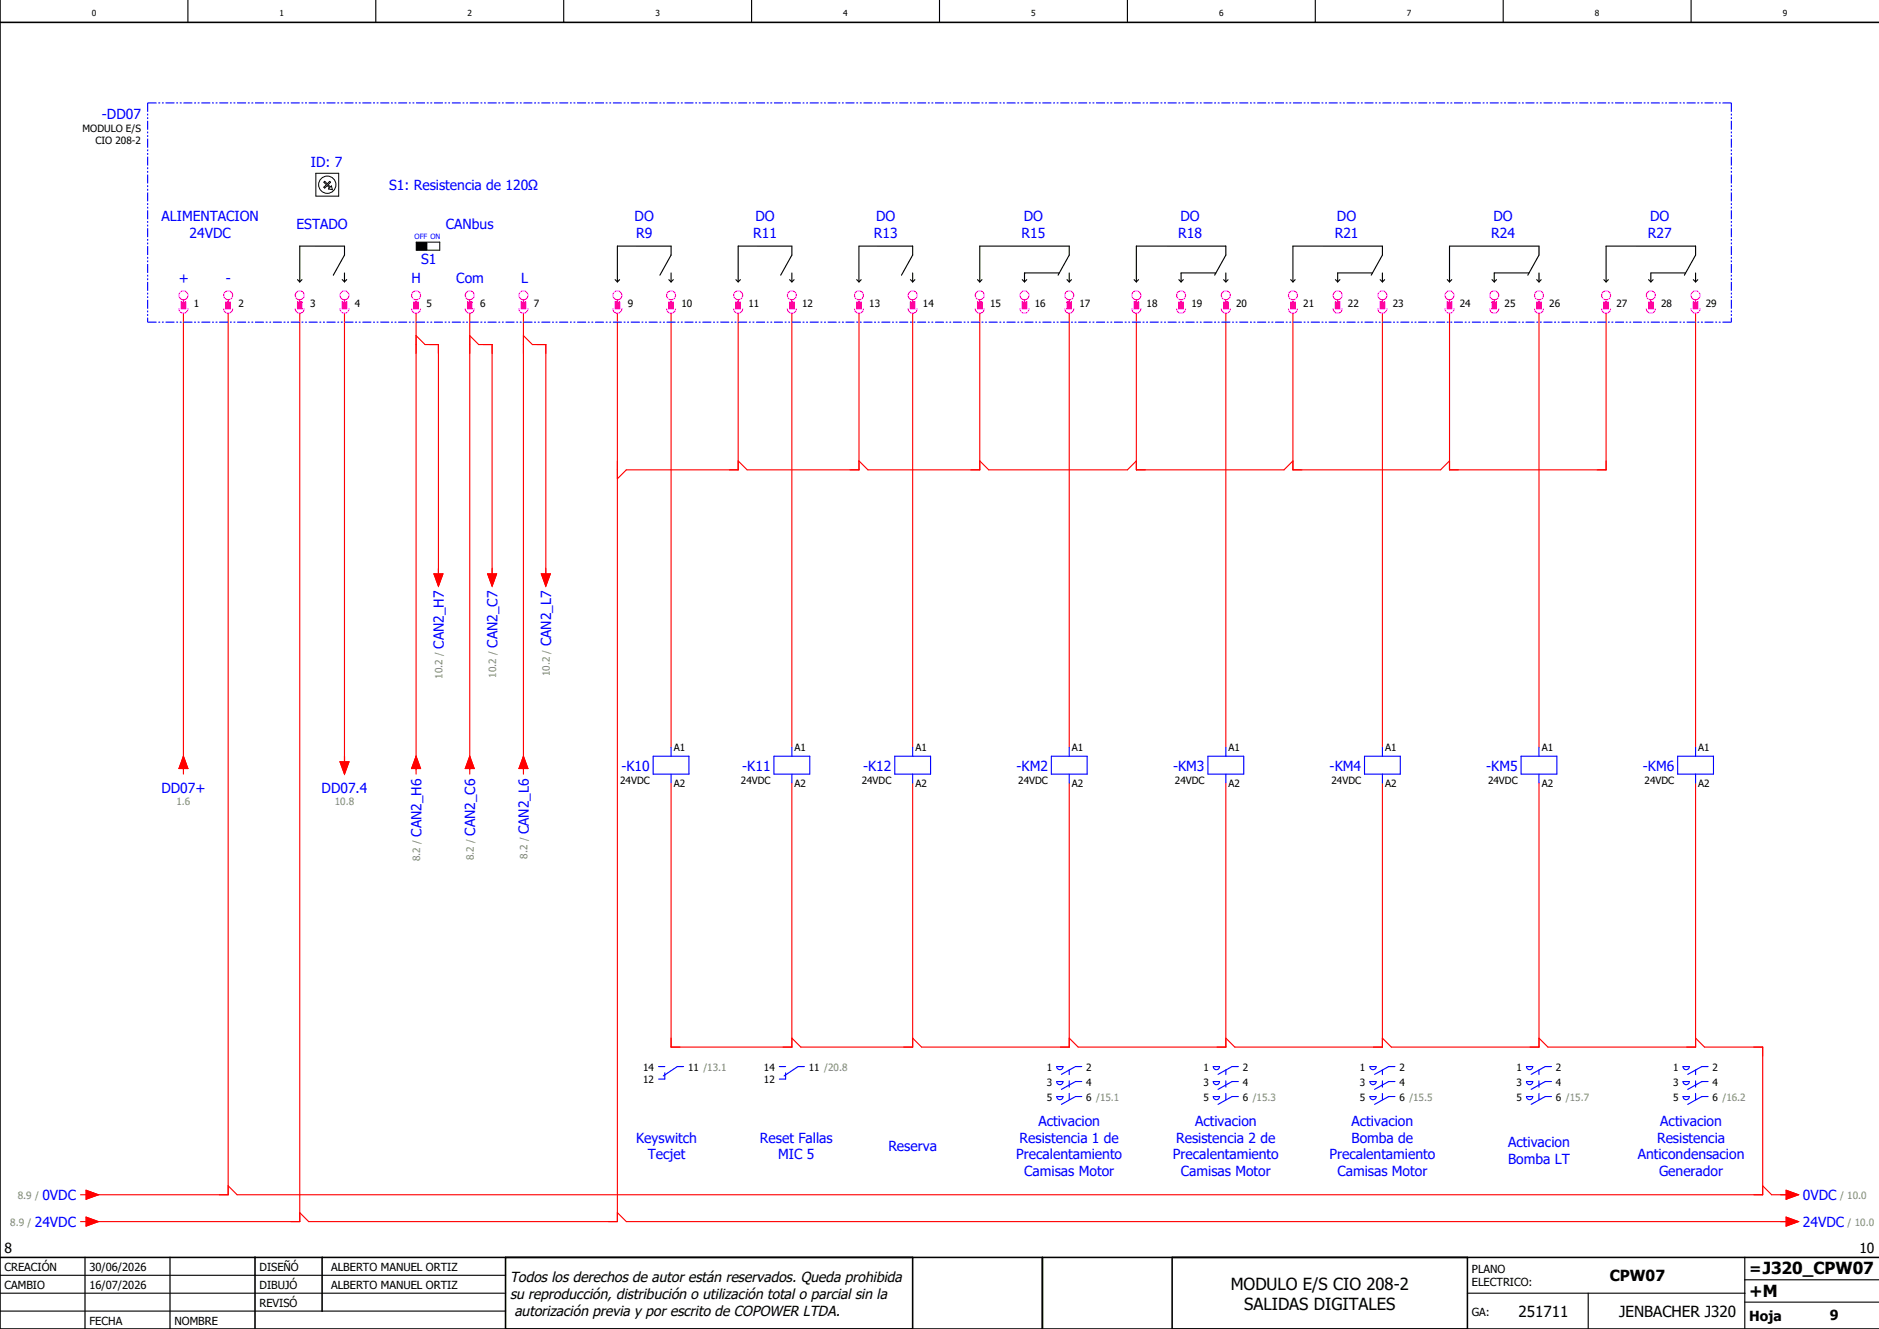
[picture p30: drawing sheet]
<svg xmlns="http://www.w3.org/2000/svg" width="420mm" height="297mm" viewBox="0 0 420 297" stroke-linecap="round" stroke-linejoin="round" font-family="sans-serif">
<defs><g id="words">
<g font-size="3.7">
<text x="275.1" y="288.2">MODULO E/S CIO 208-2</text>
<text x="278.1" y="292.7">SALIDAS DIGITALES</text>
<text x="391" y="289.8">+M</text>
</g>
<g font-size="3.4">
<text x="359.8" y="286.4">CPW07</text>
<text x="391" y="284.6">=J320_CPW07</text>
<text x="339.4" y="294.4">251711</text>
<text x="361.9" y="294.4">JENBACHER J320</text>
</g>
<g font-size="3.2">
<text x="114" y="286.5">Todos los derechos de autor están reservados. Queda prohibida</text>
<text x="114" y="290.2">su reproducción, distribución o utilización total o parcial sin la</text>
<text x="115" y="294">autorización previa y por escrito de COPOWER LTDA.</text>
</g>
<g font-size="3.1" fill="#00f">
<text x="22.8" y="26.6">-DD07</text>
<text x="69.5" y="37.2">ID: 7</text>
<text x="87" y="42.4">S1: Resistencia de 120Ω</text>
<text x="36.1" y="49.4">ALIMENTACION</text>
<text x="42.4" y="53.1">24VDC</text>
<text x="66.3" y="51.2">ESTADO</text>
<text x="99.7" y="51.2">CANbus</text>
<text x="141.8" y="49.4">DO</text>
<text x="142.2" y="53.1">R9</text>
<text x="168.3" y="53.1">R11</text>
<text x="168.8" y="49.4">DO</text>
<text x="195.3" y="53.1">R13</text>
<text x="195.8" y="49.4">DO</text>
<text x="228.3" y="53.1">R15</text>
<text x="228.8" y="49.4">DO</text>
<text x="263.3" y="53.1">R18</text>
<text x="263.8" y="49.4">DO</text>
<text x="298.3" y="53.1">R21</text>
<text x="298.8" y="49.4">DO</text>
<text x="333.3" y="53.1">R24</text>
<text x="333.8" y="49.4">DO</text>
<text x="368.3" y="53.1">R27</text>
<text x="368.8" y="49.4">DO</text>
<text x="94.1" y="58.9">S1</text>
<text x="40" y="63.2">+</text>
<text x="50.5" y="63.2">-</text>
<text x="92" y="63.2">H</text>
<text x="102" y="63.2">Com</text>
<text x="116.5" y="63.2">L</text>
<text x="99.2" y="145" transform="rotate(-90 99.2 145)">CAN2_H7</text>
<text x="111.2" y="144.8" transform="rotate(-90 111.2 144.8)">CAN2_C7</text>
<text x="123.2" y="144.4" transform="rotate(-90 123.2 144.4)">CAN2_L7</text>
<text x="138.9" y="172.2">-K10</text>
<text x="165.9" y="172.2">-K11</text>
<text x="192.9" y="172.2">-K12</text>
<text x="227.2" y="172.2">-KM2</text>
<text x="262.2" y="172.2">-KM3</text>
<text x="297.2" y="172.2">-KM4</text>
<text x="332.2" y="172.2">-KM5</text>
<text x="367.2" y="172.2">-KM6</text>
<text x="36.1" y="177.1">DD07+</text>
<text x="71.9" y="177.1">DD07.4</text>
<text x="94.2" y="187" transform="rotate(-90 94.2 187)">CAN2_H6</text>
<text x="106.2" y="186.8" transform="rotate(-90 106.2 186.8)">CAN2_C6</text>
<text x="118.2" y="186.4" transform="rotate(-90 118.2 186.4)">CAN2_L6</text>
<text x="232.1" y="251.6">Activacion</text>
<text x="267.1" y="251.6">Activacion</text>
<text x="302.1" y="251.6">Activacion</text>
<text x="371.1" y="251.6">Activacion</text>
<text x="142.2" y="255.4">Keyswitch</text>
<text x="169.9" y="255.4">Reset Fallas</text>
<text x="198.6" y="257.2">Reserva</text>
<text x="227.9" y="255.4">Resistencia 1 de</text>
<text x="262.9" y="255.4">Resistencia 2 de</text>
<text x="302.1" y="255.4">Bomba de</text>
<text x="337.1" y="256.4">Activacion</text>
<text x="370.4" y="255.4">Resistencia</text>
<text x="144.8" y="259.1">Tecjet</text>
<text x="174" y="259.1">MIC 5</text>
<text x="227.2" y="259.1">Precalentamiento</text>
<text x="228.9" y="262.9">Camisas Motor</text>
<text x="262.2" y="259.1">Precalentamiento</text>
<text x="263.9" y="262.9">Camisas Motor</text>
<text x="297.2" y="259.1">Precalentamiento</text>
<text x="298.9" y="262.9">Camisas Motor</text>
<text x="337.1" y="260.1">Bomba LT</text>
<text x="366.1" y="259.1">Anticondensacion</text>
<text x="370.8" y="262.9">Generador</text>
<text x="9.5" y="268.2">0VDC</text>
<text x="403" y="268.2">0VDC</text>
<text x="7.8" y="274.2">24VDC</text>
<text x="403" y="274.2">24VDC</text>
</g>
<g font-size="3.1">
<text x="1" y="280">8</text>
<text x="415.6" y="280">10</text>
<text x="391" y="295.2">Hoja</text>
<text x="409" y="295">9</text>
</g>
<g font-size="2.5">
<text x="1" y="284">CREACIÓN</text>
<text x="20" y="284">30/06/2026</text>
<text x="58" y="284">DISEÑÓ</text>
<text x="74" y="284">ALBERTO MANUEL ORTIZ</text>
<text x="329" y="284.5">PLANO</text>
<text x="329" y="287.5">ELECTRICO:</text>
<text x="1" y="288">CAMBIO</text>
<text x="20" y="288">16/07/2026</text>
<text x="58" y="292">REVISÓ</text>
<text x="58" y="288">DIBUJÓ</text>
<text x="74" y="288">ALBERTO MANUEL ORTIZ</text>
<text x="329" y="294">GA:</text>
<text x="20" y="296">FECHA</text>
<text x="39" y="296">NOMBRE</text>
</g>
<g font-size="2.2">
<text x="18.5" y="29.5">MODULO E/S</text>
<text x="21.3" y="32.2">CIO 208-2</text>
<text x="43.3" y="68.5">1</text>
<text x="53.3" y="68.5">2</text>
<text x="69.3" y="68.5">3</text>
<text x="79.3" y="68.5">4</text>
<text x="95.3" y="68.5">5</text>
<text x="107.3" y="68.5">6</text>
<text x="119.3" y="68.5">7</text>
<text x="140.3" y="68.5">9</text>
<text x="152.3" y="68.5">10</text>
<text x="167.3" y="68.5">11</text>
<text x="179.3" y="68.5">12</text>
<text x="194.3" y="68.5">13</text>
<text x="206.3" y="68.5">14</text>
<text x="221.3" y="68.5">15</text>
<text x="231.3" y="68.5">16</text>
<text x="241.3" y="68.5">17</text>
<text x="256.3" y="68.5">18</text>
<text x="266.3" y="68.5">19</text>
<text x="276.3" y="68.5">20</text>
<text x="291.3" y="68.5">21</text>
<text x="301.3" y="68.5">22</text>
<text x="311.3" y="68.5">23</text>
<text x="326.3" y="68.5">24</text>
<text x="336.3" y="68.5">25</text>
<text x="346.3" y="68.5">26</text>
<text x="361.3" y="68.5">27</text>
<text x="371.3" y="68.5">28</text>
<text x="381.3" y="68.5">29</text>
<text x="150.6" y="167.9">A1</text>
<text x="177.6" y="167.9">A1</text>
<text x="204.6" y="167.9">A1</text>
<text x="239.6" y="167.9">A1</text>
<text x="274.6" y="167.9">A1</text>
<text x="309.6" y="167.9">A1</text>
<text x="344.6" y="167.9">A1</text>
<text x="379.6" y="167.9">A1</text>
<text x="138.6" y="175.1">24VDC</text>
<text x="150.6" y="175.8">A2</text>
<text x="165.6" y="175.1">24VDC</text>
<text x="177.6" y="175.8">A2</text>
<text x="192.6" y="175.1">24VDC</text>
<text x="204.6" y="175.8">A2</text>
<text x="227.6" y="175.1">24VDC</text>
<text x="239.6" y="175.8">A2</text>
<text x="262.6" y="175.1">24VDC</text>
<text x="274.6" y="175.8">A2</text>
<text x="297.6" y="175.1">24VDC</text>
<text x="309.6" y="175.8">A2</text>
<text x="332.6" y="175.1">24VDC</text>
<text x="344.6" y="175.8">A2</text>
<text x="367.6" y="175.1">24VDC</text>
<text x="379.6" y="175.8">A2</text>
<text x="143.8" y="239.2">14</text>
<text x="153.8" y="239.2">11 /13.1</text>
<text x="170.8" y="239.2">14</text>
<text x="180.8" y="239.2">11 /20.8</text>
<text x="234" y="239.2">1</text>
<text x="242.8" y="239.2">2</text>
<text x="269" y="239.2">1</text>
<text x="277.8" y="239.2">2</text>
<text x="304" y="239.2">1</text>
<text x="312.8" y="239.2">2</text>
<text x="339" y="239.2">1</text>
<text x="347.8" y="239.2">2</text>
<text x="374" y="239.2">1</text>
<text x="382.8" y="239.2">2</text>
<text x="143.8" y="242">12</text>
<text x="170.8" y="242">12</text>
<text x="234" y="242.6">3</text>
<text x="234" y="245.9">5</text>
<text x="242.8" y="242.6">4</text>
<text x="242.8" y="245.9">6 /15.1</text>
<text x="269" y="242.6">3</text>
<text x="269" y="245.9">5</text>
<text x="277.8" y="242.6">4</text>
<text x="277.8" y="245.9">6 /15.3</text>
<text x="304" y="242.6">3</text>
<text x="304" y="245.9">5</text>
<text x="312.8" y="242.6">4</text>
<text x="312.8" y="245.9">6 /15.5</text>
<text x="339" y="242.6">3</text>
<text x="339" y="245.9">5</text>
<text x="347.8" y="242.6">4</text>
<text x="347.8" y="245.9">6 /15.7</text>
<text x="374" y="242.6">3</text>
<text x="374" y="245.9">5</text>
<text x="382.8" y="242.6">4</text>
<text x="382.8" y="245.9">6 /16.2</text>
</g>
<g font-size="2.2" fill="#7ca552">
<text x="98.9" y="151.7" transform="rotate(-90 98.9 151.7)">10.2 /</text>
<text x="110.9" y="151.5" transform="rotate(-90 110.9 151.5)">10.2 /</text>
<text x="122.9" y="151.1" transform="rotate(-90 122.9 151.1)">10.2 /</text>
<text x="39.4" y="180">1.6</text>
<text x="74.8" y="180">10.8</text>
<text x="117.9" y="191.9" transform="rotate(-90 117.9 191.9)">8.2 /</text>
<text x="93.9" y="192.5" transform="rotate(-90 93.9 192.5)">8.2 /</text>
<text x="105.9" y="192.2" transform="rotate(-90 105.9 192.2)">8.2 /</text>
<text x="4" y="267.9">8.9 /</text>
<text x="411.3" y="267.9">/ 10.0</text>
<text x="2.3" y="273.9">8.9 /</text>
<text x="413" y="273.9">/ 10.0</text>
</g>
<g font-size="1.9">
<text x="20.5" y="3.6">0</text>
<text x="62.5" y="3.6">1</text>
<text x="104.5" y="3.6">2</text>
<text x="146.5" y="3.6">3</text>
<text x="188.5" y="3.6">4</text>
<text x="230.5" y="3.6">5</text>
<text x="272.5" y="3.6">6</text>
<text x="314.5" y="3.6">7</text>
<text x="356.5" y="3.6">8</text>
<text x="398.5" y="3.6">9</text>
</g>
<text font-size="1.6" fill="#00f" x="92.7" y="53.5">OFF ON</text>
</g></defs>
<g fill="none" stroke="#000" stroke-width=".25">
<path d="M42 0v5M84 0v5M126 0v5M168 0v5M210 0v5M252 0v5M294 0v5M336 0v5M378 0v5M66.5 62.5l.5 .5M67.5 62.5l-.5 .5M74.5 61.5l2.5-4.5v-2h-10v8"/>
<path d="M76.5 62.5l.5 .5M77 61v2M77.5 62.5l-.5 .5M137.5 62.5l.5 .5M138.5 62.5l-.5 .5M147.5 61.5l2.5-4.5v-2h-12v8M149.5 62.5l.5 .5M150 61v2M150.5 62.5l-.5 .5M164.5 62.5l.5 .5M165.5 62.5l-.5 .5M174.5 61.5l2.5-4.5v-2h-12v8"/>
<path d="M176.5 62.5l.5 .5M177 61v2M177.5 62.5l-.5 .5M191.5 62.5l.5 .5M192.5 62.5l-.5 .5M201.5 61.5l2.5-4.5v-2h-12v8M203.5 62.5l.5 .5M204 61v2M204.5 62.5l-.5 .5M218.5 62.5l.5 .5M219.5 62.5l-.5 .5M228.5 62.5l.5 .5"/>
<path d="M229.5 62.5l-.5 .5M236.5 61.5l2.5-4.5v-2h-20v8M236.8 61h-7.8v2M238.5 62.5l.5 .5M239 61v2M239.5 62.5l-.5 .5M253.5 62.5l.5 .5M254.5 62.5l-.5 .5M263.5 62.5l.5 .5M264.5 62.5l-.5 .5M271.5 61.5l2.5-4.5v-2h-20v8M271.8 61h-7.8v2"/>
<path d="M273.5 62.5l.5 .5M274 61v2M274.5 62.5l-.5 .5M288.5 62.5l.5 .5M289.5 62.5l-.5 .5M298.5 62.5l.5 .5M299.5 62.5l-.5 .5M306.5 61.5l2.5-4.5v-2h-20v8M306.8 61h-7.8v2M308.5 62.5l.5 .5M309 61v2M309.5 62.5l-.5 .5"/>
<path d="M323.5 62.5l.5 .5M324.5 62.5l-.5 .5M333.5 62.5l.5 .5M334.5 62.5l-.5 .5M341.5 61.5l2.5-4.5v-2h-20v8M341.8 61h-7.8v2M343.5 62.5l.5 .5M344 61v2M344.5 62.5l-.5 .5M358.5 62.5l.5 .5M359.5 62.5l-.5 .5M368.5 62.5l.5 .5"/>
<path d="M369.5 62.5l-.5 .5M376.5 61.5l2.5-4.5v-2h-20v8M376.8 61h-7.8v2M378.5 62.5l.5 .5M379 61v2M379.5 62.5l-.5 .5M0 285h113M0 293h113M0 289h113M19 281v16M38 281v16M328 289h62"/>
<path d="M355 289v8M390 291h30M390 281v16M390 286h30"/>
</g>
<path d="M0 5h420M0 0v297h420M0 281h420M57 281v16M72 281v12M113 281v16M204 281v16M233 281v16M262 281v16M328 281v16" fill="none" stroke="#000" stroke-width=".35"/>
<g fill="none" stroke="#f00" stroke-width=".25">
<path d="M41 70v103M51 70v197h-31M67 70v203h-47M77 70v101M93 70v103M93 75l2 2h3v52M105 75l2 2h3v52M105 70v103M117 75l2 2h3v52M117 70v103M138 70v203h-69l-2-2M150 70v97"/>
<path d="M165 70v35h-25l-2 2M177 70v97M192 70v35h-25l-2-2M204 70v97M219 70v35h-25l-2-2M239 70v97M254 70v35h33l2-2M274 70v97M289 70v35h33l2-2M309 70v97M324 70v35h35v-35M344 70v97"/>
<path d="M379 70v97M219 103l2 2h31l2-2M97 128.3h2l-1 2.7zM109 128.3h2l-1 2.7zM121 128.3h2l-1 2.7zM41 169l1 2.8h-2zM76 170.3h2l-1 2.7zM93 169l1 2.8h-2zM105 169l1 2.8h-2zM117 169l1 2.8h-2zM150 175v59h27v-59M204 175v59h-25l-2-2"/>
<path d="M239 175v59h-33l-2-2M274 175v59h-33l-2-2M309 175v59h-33l-2-2M344 175v59h-33l-2-2M379 175v59h-33l-2-2M379 232l2 2h13v33h-341l-2-2M18 267h1.2M18 273h1.2M19.2 272l2.8 1-2.8 1zM19.2 266l2.8 1-2.8 1zM138 271l2 2h260M394 265l2 2h4"/>
<path d="M399.2 266l2.8 1-2.8 1zM399.2 272l2.8 1-2.8 1z"/>
</g>
<g fill="none" stroke="#000" stroke-width=".22">
<path d="M70.6 38.7h5.1v5.1h-5.1zM72.6 40.5l.6 .6 .5-.6 .2 .2-.6 .6 .5 .5 .3-.3 .2 .9-.9-.2 .2-.2-.4-.5-.6 .5-.2-.2 .5-.5-.5-.6zM93 54.1h5.3v1.8h-5.3z"/>
<circle cx="73.2" cy="41.3" r="1.93"/>
</g>
<path d="M93.3 54.4h2v1.3h-2z" fill="#000" stroke="#000" stroke-width=".22"/>
<path d="M93.3 54.4h2v1.3h-2z" fill="none" stroke="#000" stroke-width=".5"/>
<g fill="none" stroke="#f0f" stroke-width=".25">
<path d="M40 69a1 1 0 0 0 1 1 1 1 0 0 0 1-1M40.5 67.5h1v1.5h-1zM41 67v.5M50 69a1 1 0 0 0 1 1 1 1 0 0 0 1-1M50.5 67.5h1v1.5h-1zM51 67v.5M66 69a1 1 0 0 0 1 1 1 1 0 0 0 1-1M66.5 67.5h1v1.5h-1zM67 67v.5M76 69a1 1 0 0 0 1 1 1 1 0 0 0 1-1M76.5 67.5h1v1.5h-1zM77 67v.5"/>
<path d="M92 69a1 1 0 0 0 1 1 1 1 0 0 0 1-1M92.5 67.5h1v1.5h-1zM93 67v.5M104 69a1 1 0 0 0 1 1 1 1 0 0 0 1-1M104.5 67.5h1v1.5h-1zM105 67v.5M116 69a1 1 0 0 0 1 1 1 1 0 0 0 1-1M116.5 67.5h1v1.5h-1zM117 67v.5M137 69a1 1 0 0 0 1 1 1 1 0 0 0 1-1M137.5 67.5h1v1.5h-1zM138 67v.5"/>
<path d="M149 69a1 1 0 0 0 1 1 1 1 0 0 0 1-1M149.5 67.5h1v1.5h-1zM150 67v.5M164 69a1 1 0 0 0 1 1 1 1 0 0 0 1-1M164.5 67.5h1v1.5h-1zM165 67v.5M176 69a1 1 0 0 0 1 1 1 1 0 0 0 1-1M176.5 67.5h1v1.5h-1zM177 67v.5M191 69a1 1 0 0 0 1 1 1 1 0 0 0 1-1M191.5 67.5h1v1.5h-1zM192 67v.5"/>
<path d="M203 69a1 1 0 0 0 1 1 1 1 0 0 0 1-1M203.5 67.5h1v1.5h-1zM204 67v.5M218 69a1 1 0 0 0 1 1 1 1 0 0 0 1-1M218.5 67.5h1v1.5h-1zM219 67v.5M228 69a1 1 0 0 0 1 1 1 1 0 0 0 1-1M228.5 67.5h1v1.5h-1zM229 67v.5M238 69a1 1 0 0 0 1 1 1 1 0 0 0 1-1M238.5 67.5h1v1.5h-1zM239 67v.5"/>
<path d="M253 69a1 1 0 0 0 1 1 1 1 0 0 0 1-1M253.5 67.5h1v1.5h-1zM254 67v.5M263 69a1 1 0 0 0 1 1 1 1 0 0 0 1-1M263.5 67.5h1v1.5h-1zM264 67v.5M273 69a1 1 0 0 0 1 1 1 1 0 0 0 1-1M273.5 67.5h1v1.5h-1zM274 67v.5M288 69a1 1 0 0 0 1 1 1 1 0 0 0 1-1M288.5 67.5h1v1.5h-1zM289 67v.5"/>
<path d="M298 69a1 1 0 0 0 1 1 1 1 0 0 0 1-1M298.5 67.5h1v1.5h-1zM299 67v.5M308 69a1 1 0 0 0 1 1 1 1 0 0 0 1-1M308.5 67.5h1v1.5h-1zM309 67v.5M323 69a1 1 0 0 0 1 1 1 1 0 0 0 1-1M323.5 67.5h1v1.5h-1zM324 67v.5M333 69a1 1 0 0 0 1 1 1 1 0 0 0 1-1M333.5 67.5h1v1.5h-1zM334 67v.5"/>
<path d="M343 69a1 1 0 0 0 1 1 1 1 0 0 0 1-1M343.5 67.5h1v1.5h-1zM344 67v.5M358 69a1 1 0 0 0 1 1 1 1 0 0 0 1-1M358.5 67.5h1v1.5h-1zM359 67v.5M368 69a1 1 0 0 0 1 1 1 1 0 0 0 1-1M368.5 67.5h1v1.5h-1zM369 67v.5M378 69a1 1 0 0 0 1 1 1 1 0 0 0 1-1M378.5 67.5h1v1.5h-1zM379 67v.5"/>
<circle cx="41" cy="66" r="1"/>
<circle cx="51" cy="66" r="1"/>
<circle cx="67" cy="66" r="1"/>
<circle cx="77" cy="66" r="1"/>
<circle cx="93" cy="66" r="1"/>
<circle cx="105" cy="66" r="1"/>
<circle cx="117" cy="66" r="1"/>
<circle cx="138" cy="66" r="1"/>
<circle cx="150" cy="66" r="1"/>
<circle cx="165" cy="66" r="1"/>
<circle cx="177" cy="66" r="1"/>
<circle cx="192" cy="66" r="1"/>
<circle cx="204" cy="66" r="1"/>
<circle cx="219" cy="66" r="1"/>
<circle cx="229" cy="66" r="1"/>
<circle cx="239" cy="66" r="1"/>
<circle cx="254" cy="66" r="1"/>
<circle cx="264" cy="66" r="1"/>
<circle cx="274" cy="66" r="1"/>
<circle cx="289" cy="66" r="1"/>
<circle cx="299" cy="66" r="1"/>
<circle cx="309" cy="66" r="1"/>
<circle cx="324" cy="66" r="1"/>
<circle cx="334" cy="66" r="1"/>
<circle cx="344" cy="66" r="1"/>
<circle cx="359" cy="66" r="1"/>
<circle cx="369" cy="66" r="1"/>
<circle cx="379" cy="66" r="1"/>
</g>
<g fill="#f0f" stroke="#f0f" stroke-width=".22">
<path d="M50.5 67.5h1v1.5h-1z"/>
<path d="M40.5 67.5h1v1.5h-1z"/>
<path d="M76.5 67.5h1v1.5h-1z"/>
<path d="M66.5 67.5h1v1.5h-1z"/>
<path d="M116.5 67.5h1v1.5h-1z"/>
<path d="M92.5 67.5h1v1.5h-1z"/>
<path d="M104.5 67.5h1v1.5h-1z"/>
<path d="M137.5 67.5h1v1.5h-1z"/>
<path d="M149.5 67.5h1v1.5h-1z"/>
<path d="M164.5 67.5h1v1.5h-1z"/>
<path d="M176.5 67.5h1v1.5h-1z"/>
<path d="M191.5 67.5h1v1.5h-1z"/>
<path d="M203.5 67.5h1v1.5h-1z"/>
<path d="M218.5 67.5h1v1.5h-1z"/>
<path d="M238.5 67.5h1v1.5h-1z"/>
<path d="M228.5 67.5h1v1.5h-1z"/>
<path d="M253.5 67.5h1v1.5h-1z"/>
<path d="M263.5 67.5h1v1.5h-1z"/>
<path d="M273.5 67.5h1v1.5h-1z"/>
<path d="M288.5 67.5h1v1.5h-1z"/>
<path d="M298.5 67.5h1v1.5h-1z"/>
<path d="M308.5 67.5h1v1.5h-1z"/>
<path d="M323.5 67.5h1v1.5h-1z"/>
<path d="M333.5 67.5h1v1.5h-1z"/>
<path d="M343.5 67.5h1v1.5h-1z"/>
<path d="M358.5 67.5h1v1.5h-1z"/>
<path d="M368.5 67.5h1v1.5h-1z"/>
<path d="M378.5 67.5h1v1.5h-1z"/>
</g>
<path d="M33 23h354M33 23v49M387 23v49M33 72h354" fill="none" stroke="#00f" stroke-width=".25" stroke-dasharray="2 .4 .4 .4 .4 .4" stroke-linecap="butt"/>
<g fill="none" stroke="#00f" stroke-width=".25">
<path d="M146 169h8v4h-8zM150 167v2M150 173v2M173 169h8v4h-8zM177 167v2M177 173v2M200 169h8v4h-8zM204 167v2M204 173v2M235 169h8v4h-8zM239 167v2M239 173v2"/>
<path d="M270 169h8v4h-8zM274 167v2M274 173v2M305 169h8v4h-8zM309 167v2M309 173v2M340 169h8v4h-8zM344 167v2M344 173v2M375 169h8v4h-8zM379 167v2M379 173v2"/>
<path d="M147.2 238.4h1.4M148.6 239.8v1.4h-1.4M152.8 238.3h-1.4l-3.1 2.2M174.2 238.4h1.4M175.6 239.8v1.4h-1.4M179.8 238.3h-1.4l-3.1 2.2M236.2 238.4h1.4a.7 .7 0 0 1-.7 .6 .7 .7 0 0 1-.7-.6zM239 239.1v1M241.8 238.3h-1.4l-3.1 1.8M271.2 238.4h1.4a.7 .7 0 0 1-.7 .6 .7 .7 0 0 1-.7-.6zM274 239.1v1M276.8 238.3h-1.4l-3.2 1.8"/>
<path d="M306.2 238.4h1.4a.7 .7 0 0 1-.7 .6 .7 .7 0 0 1-.7-.6zM309 239.1v1M311.8 238.3h-1.4l-3.1 1.8M341.2 238.4h1.4a.7 .7 0 0 1-.7 .6 .7 .7 0 0 1-.7-.6zM344 239.1v1M346.8 238.3h-1.4l-3.1 1.8M376.2 238.4h1.4a.7 .7 0 0 1-.7 .6 .7 .7 0 0 1-.7-.6zM379 239.1v1M381.8 238.3h-1.4l-3.2 1.8M236.2 241.7h1.4a.7 .7 0 0 1-.7 .7 .7 .7 0 0 1-.7-.7zM236.2 245.1h1.4a.7 .7 0 0 1-.7 .7 .7 .7 0 0 1-.7-.7zM239 241.6v1.3"/>
<path d="M239 244.4v1.3M241.8 241.7h-1.4l-3.1 1.8M241.8 245.1h-1.4l-3.1 1.7M271.2 241.7h1.4a.7 .7 0 0 1-.7 .7 .7 .7 0 0 1-.7-.7zM271.2 245.1h1.4a.7 .7 0 0 1-.7 .7 .7 .7 0 0 1-.7-.7zM274 241.6v1.3M274 244.4v1.3M276.8 241.7h-1.4l-3.2 1.8M276.8 245.1h-1.4l-3.1 1.7M306.2 241.7h1.4a.7 .7 0 0 1-.7 .7 .7 .7 0 0 1-.7-.7zM306.2 245.1h1.4a.7 .7 0 0 1-.7 .7 .7 .7 0 0 1-.7-.7zM309 241.6v1.3"/>
<path d="M309 244.4v1.3M311.8 241.7h-1.4l-3.1 1.8M311.8 245.1h-1.4l-3.1 1.7M341.2 241.7h1.4a.7 .7 0 0 1-.7 .7 .7 .7 0 0 1-.7-.7zM341.2 245.1h1.4a.7 .7 0 0 1-.7 .7 .7 .7 0 0 1-.7-.7zM344 241.6v1.3M344 244.4v1.3M346.8 241.7h-1.4l-3.1 1.8M346.8 245.1h-1.4l-3.1 1.7M376.2 241.7h1.4a.7 .7 0 0 1-.7 .7 .7 .7 0 0 1-.7-.7zM376.2 245.1h1.4a.7 .7 0 0 1-.7 .7 .7 .7 0 0 1-.7-.7zM379 241.6v1.3"/>
<path d="M379 244.4v1.3M381.8 241.7h-1.4l-3.2 1.8M381.8 245.1h-1.4l-3.2 1.7"/>
</g>
<g fill="#f00" stroke="#f00" stroke-width=".22">
<path d="M19.2 272l2.8 1-2.8 1z"/>
<path d="M19.2 266l2.8 1-2.8 1z"/>
<path d="M399.2 266l2.8 1-2.8 1z"/>
<path d="M399.2 272l2.8 1-2.8 1z"/>
<path d="M41 169l1 2.8h-2z"/>
<path d="M76 170.3h2l-1 2.7z"/>
<path d="M97 128.3h2l-1 2.7z"/>
<path d="M109 128.3h2l-1 2.7z"/>
<path d="M93 169l1 2.8h-2z"/>
<path d="M105 169l1 2.8h-2z"/>
<path d="M117 169l1 2.8h-2z"/>
<path d="M121 128.3h2l-1 2.7z"/>
</g>
<use href="#words"/>
</svg>
